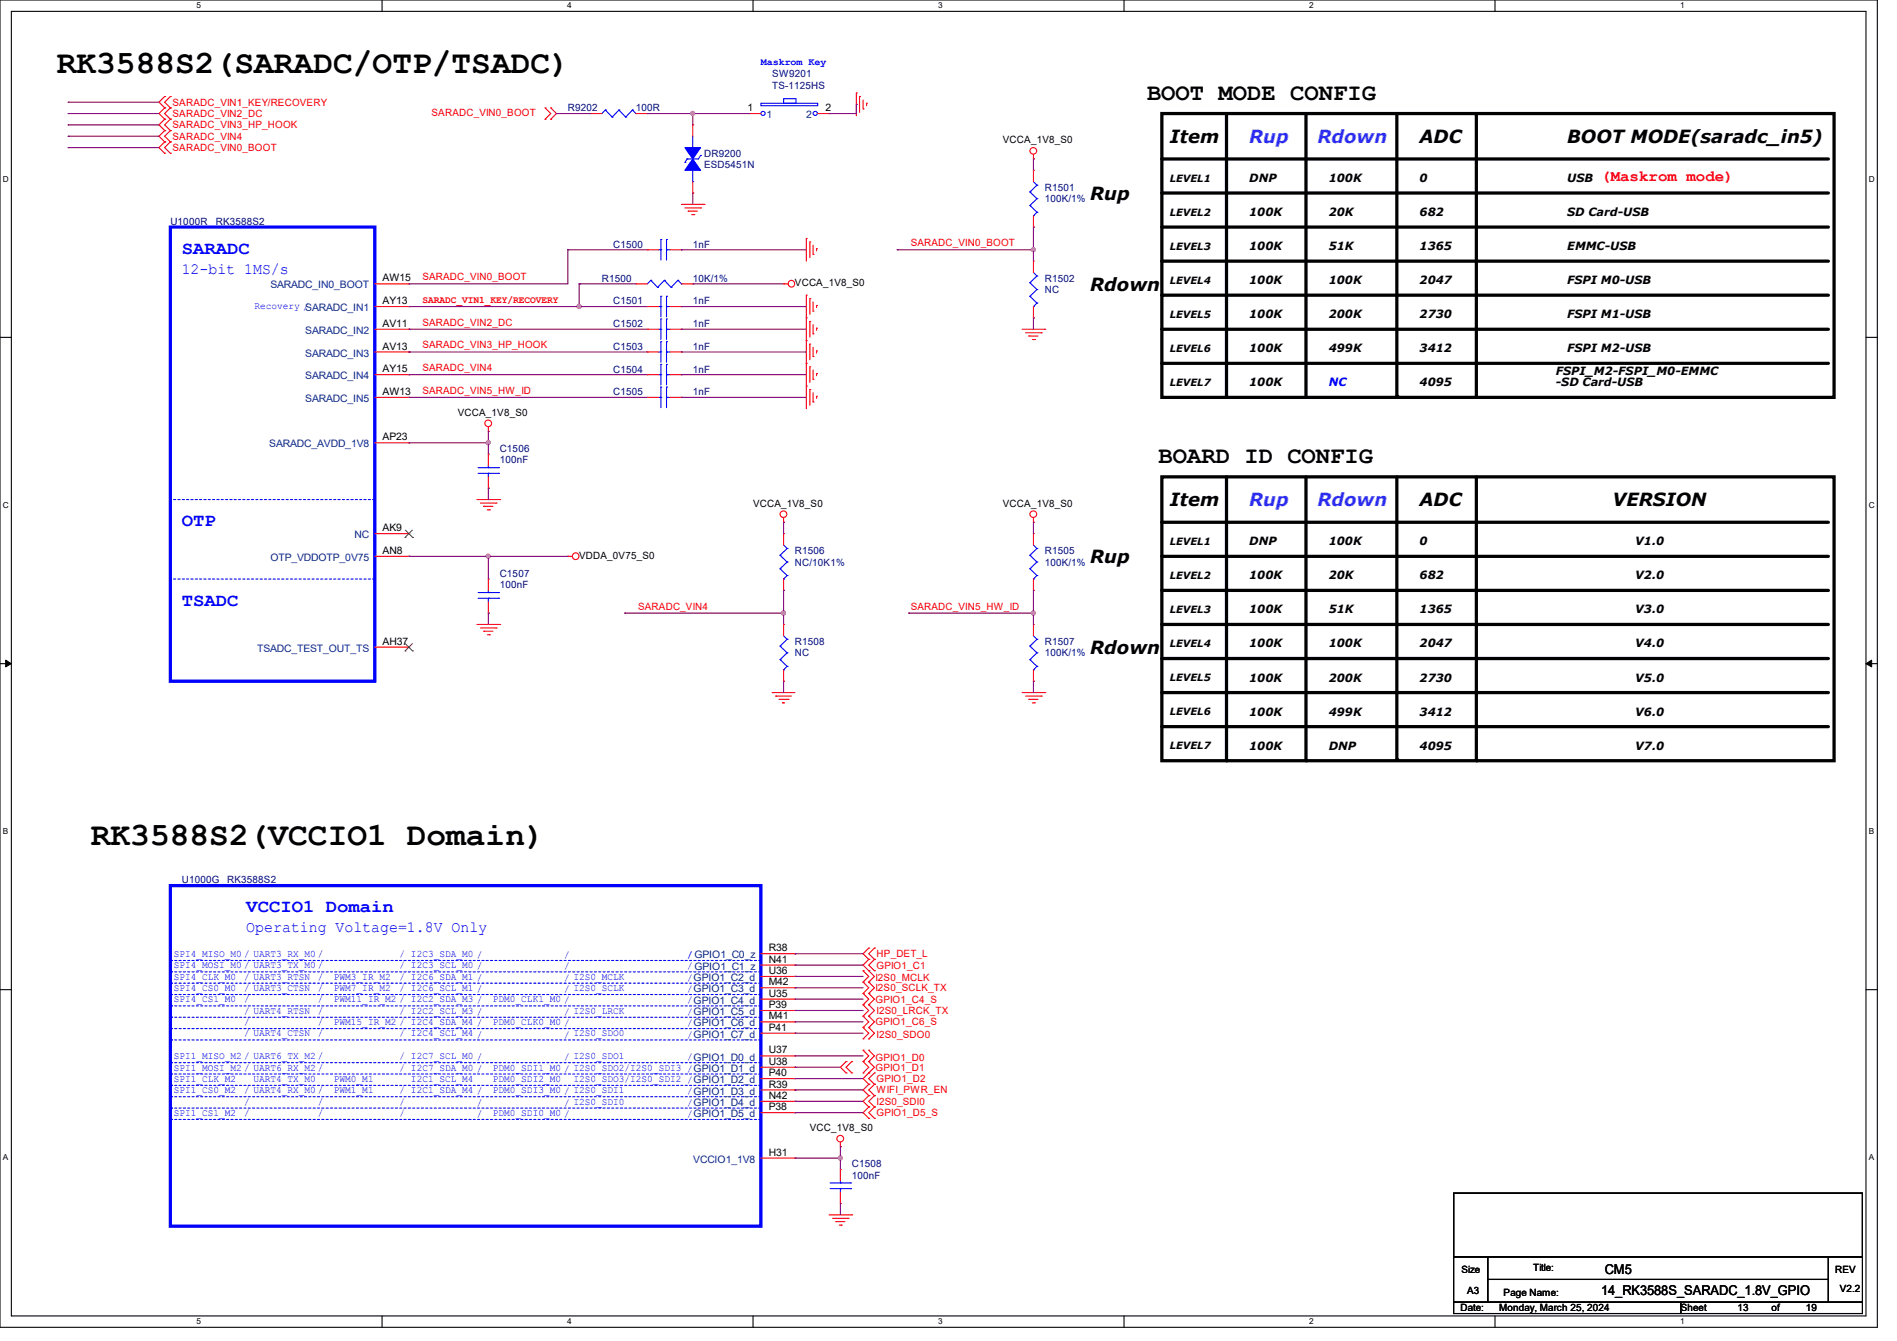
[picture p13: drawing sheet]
<svg xmlns="http://www.w3.org/2000/svg" width="297mm" height="210mm" viewBox="0 0 297 210" stroke-linecap="round" stroke-linejoin="round" font-family="sans-serif">
<defs><g id="words">
<g font-size="5.1">
<text x="8.9" y="11.4">RK3588S2(SARADC/OTP/TSADC)</text>
<text x="14.2" y="132.3">RK3588S2(VCCIO1 Domain)</text>
</g>
<g font-size="3.7">
<text x="179.6" y="15.6">BOOT MODE CONFIG</text>
<text x="181.4" y="72.5">BOARD ID CONFIG</text>
</g>
<g font-size="2.8">
<text x="183.1" y="22.4">Item</text>
<text x="222.3" y="22.4">ADC</text>
<text x="245.4" y="22.4">BOOT MODE(saradc_in5)</text>
<text x="170.7" y="31.3">Rup</text>
<text x="170.7" y="45.5">Rdown</text>
<text x="183.1" y="79.3">Item</text>
<text x="222.2" y="79.3">ADC</text>
<text x="252.5" y="79.3">VERSION</text>
<text x="170.7" y="88.2">Rup</text>
<text x="170.7" y="102.4">Rdown</text>
</g>
<g font-size="2.8" fill="#7f00ff">
<text x="195.6" y="22.4">Rup</text>
<text x="206.2" y="22.4">Rdown</text>
<text x="195.6" y="79.3">Rup</text>
<text x="206.2" y="79.3">Rdown</text>
</g>
<g font-size="2.8" fill="#00f">
<text x="28.4" y="39.7">SARADC</text>
<text x="28.4" y="82.4">OTP</text>
<text x="28.4" y="94.8">TSADC</text>
<text x="38.6" y="142.8">VCCIO1 Domain</text>
</g>
<text font-size="2.5" fill="#f00" x="250.7" y="28.3">(Maskrom mode)</text>
<g font-size="2.5" fill="#00f">
<text x="28.4" y="42.8">12-bit 1MS/s</text>
<text x="38.6" y="146">Operating Voltage=1.8V Only</text>
</g>
<g font-size="2.1">
<text x="250.7" y="202.9">14_RK3588S_SARADC_1.8V_GPIO</text>
<text x="251.2" y="199.5">CM5</text>
</g>
<g font-size="1.8">
<text x="195.6" y="28.5">DNP</text>
<text x="208" y="28.5">100K</text>
<text x="222.2" y="28.5">0</text>
<text x="245.4" y="28.5">USB</text>
<text x="195.6" y="33.8">100K</text>
<text x="208" y="33.8">20K</text>
<text x="222.2" y="33.8">682</text>
<text x="245.4" y="33.8">SD Card-USB</text>
<text x="195.6" y="39.2">100K</text>
<text x="208" y="39.2">51K</text>
<text x="222.3" y="39.2">1365</text>
<text x="245.4" y="39.2">EMMC-USB</text>
<text x="195.6" y="44.5">100K</text>
<text x="208" y="44.5">100K</text>
<text x="222.3" y="44.5">2047</text>
<text x="245.4" y="44.5">FSPI M0-USB</text>
<text x="195.6" y="49.8">100K</text>
<text x="208" y="49.8">200K</text>
<text x="222.2" y="49.8">2730</text>
<text x="245.4" y="49.8">FSPI M1-USB</text>
<text x="195.6" y="55.2">100K</text>
<text x="208" y="55.2">499K</text>
<text x="222.3" y="55.2">3412</text>
<text x="243.6" y="58.7">FSPI_M2-FSPI_M0-EMMC</text>
<text x="245.4" y="55.2">FSPI M2-USB</text>
<text x="195.6" y="60.5">100K</text>
<text x="222.3" y="60.5">4095</text>
<text x="243.6" y="60.5">-SD Card-USB</text>
<text x="195.6" y="85.4">DNP</text>
<text x="208" y="85.4">100K</text>
<text x="222.2" y="85.4">0</text>
<text x="256" y="85.4">V1.0</text>
<text x="195.6" y="90.7">100K</text>
<text x="208" y="90.7">20K</text>
<text x="222.3" y="90.7">682</text>
<text x="256" y="90.7">V2.0</text>
<text x="195.6" y="96.1">100K</text>
<text x="195.6" y="101.4">100K</text>
<text x="208" y="96.1">51K</text>
<text x="208" y="101.4">100K</text>
<text x="222.2" y="101.4">2047</text>
<text x="222.3" y="96.1">1365</text>
<text x="256" y="96.1">V3.0</text>
<text x="256" y="101.4">V4.0</text>
<text x="195.6" y="106.7">100K</text>
<text x="208" y="106.7">200K</text>
<text x="222.2" y="106.7">2730</text>
<text x="256" y="106.7">V5.0</text>
<text x="195.6" y="112.1">100K</text>
<text x="208" y="112.1">499K</text>
<text x="222.3" y="112.1">3412</text>
<text x="256" y="112.1">V6.0</text>
<text x="195.6" y="117.4">100K</text>
<text x="208" y="117.4">DNP</text>
<text x="222.2" y="117.4">4095</text>
<text x="256" y="117.4">V7.0</text>
</g>
<text font-size="1.8" fill="#00f" x="208" y="60.5">NC</text>
<g font-size="1.6" fill="#00f">
<text x="119.1" y="10.2">Maskrom Key</text>
<text x="39.8" y="48.3">Recovery /SARADC_IN1</text>
<text x="27.2" y="149.9">SPI4_MISO_M0 / UART3_RX_M0 /</text>
<text x="62.6" y="149.9">/ I2C3_SDA_M0 /</text>
<text x="27.2" y="151.6">SPI4_MOSI_M0 / UART3_TX_M0 /</text>
<text x="27.2" y="153.4">SPI4_CLK_M0</text>
<text x="27.2" y="155.2">SPI4_CS0_M0</text>
<text x="38.2" y="153.4">/ UART3_RTSN</text>
<text x="38.2" y="155.2">/ UART3_CTSN</text>
<text x="49.8" y="153.4">/</text>
<text x="49.8" y="155.2">/</text>
<text x="52.3" y="153.4">PWM3_IR_M2</text>
<text x="52.3" y="155.2">PWM7_IR_M2</text>
<text x="62.6" y="151.6">/ I2C3_SCL_M0 /</text>
<text x="62.6" y="153.4">/ I2C6_SDA_M1 /</text>
<text x="62.6" y="155.2">/ I2C6_SCL_M1 /</text>
<text x="88.3" y="150">/</text>
<text x="88.3" y="151.8">/</text>
<text x="88.3" y="153.6">/ I2S0_MCLK</text>
<text x="88.3" y="155.4">/ I2S0_SCLK</text>
<text x="107.6" y="150">/</text>
<text x="107.6" y="151.8">/GPIO1_C1_z</text>
<text x="107.6" y="153.6">/GPIO1_C2_d</text>
<text x="107.6" y="155.4">/GPIO1_C3_d</text>
<text x="107.6" y="150">/GPIO1_C0_z</text>
<text x="27.2" y="157">SPI4_CS1_M0</text>
<text x="38.2" y="158.8">/ UART4_RTSN</text>
<text x="38.2" y="160.5">/</text>
<text x="38.2" y="157">/</text>
<text x="49.8" y="158.8">/</text>
<text x="49.8" y="160.5">/</text>
<text x="49.8" y="157">/</text>
<text x="52.3" y="160.5">PWM15_IR_M2 / I2C4_SDA_M4 /</text>
<text x="52.3" y="157">PWM11_IR_M2 / I2C2_SDA_M3 /</text>
<text x="62.6" y="158.8">/ I2C2_SCL_M3 /</text>
<text x="77.2" y="160.5">PDM0_CLK0_M0 /</text>
<text x="77.2" y="157">PDM0_CLK1_M0 /</text>
<text x="88.3" y="158.9">/ I2S0_LRCK</text>
<text x="107.6" y="157.1">/GPIO1_C4_d</text>
<text x="107.6" y="158.9">/GPIO1_C5_d</text>
<text x="107.6" y="160.7">/GPIO1_C6_d</text>
<text x="27.2" y="167.6">SPI1_MOSI_M2 / UART6_RX_M2 /</text>
<text x="27.2" y="165.9">SPI1_MISO_M2 / UART6_TX_M2 /</text>
<text x="38.2" y="162.3">/ UART4_CTSN</text>
<text x="49.8" y="162.3">/</text>
<text x="62.6" y="167.6">/ I2C7_SDA_M0 /</text>
<text x="62.6" y="162.3">/ I2C4_SCL_M4 /</text>
<text x="62.6" y="165.9">/ I2C7_SCL_M0 /</text>
<text x="77.2" y="167.6">PDM0_SDI1_M0 / I2S0_SDO2/I2S0_SDI3 /GPIO1_D1_d</text>
<text x="88.3" y="162.5">/ I2S0_SDO0</text>
<text x="88.4" y="166">/ I2S0_SDO1</text>
<text x="107.6" y="162.5">/GPIO1_C7_d</text>
<text x="107.6" y="166">/GPIO1_D0_d</text>
<text x="27.2" y="169.4">SPI1_CLK_M2</text>
<text x="27.2" y="171.2">SPI1_CS0_M2</text>
<text x="38.2" y="171.2">/ UART4_RX_M0 /</text>
<text x="38.2" y="173">/</text>
<text x="39.7" y="169.4">UART4_TX_M0</text>
<text x="49.8" y="173">/</text>
<text x="52.3" y="169.4">PWM0_M1</text>
<text x="52.3" y="171.2">PWM1_M1</text>
<text x="62.6" y="171.2">/ I2C1_SDA_M4 /</text>
<text x="62.6" y="173">/</text>
<text x="64.3" y="169.4">I2C1_SCL_M4</text>
<text x="74.7" y="173.1">/</text>
<text x="77.2" y="169.4">PDM0_SDI2_M0</text>
<text x="77.2" y="171.2">PDM0_SDI3_M0 / I2S0_SDI1</text>
<text x="88.4" y="173.1">/ I2S0_SDI0</text>
<text x="89.8" y="169.4">I2S0_SDO3/I2S0_SDI2 /GPIO1_D2_d</text>
<text x="107.6" y="171.4">/GPIO1_D3_d</text>
<text x="107.6" y="173.1">/GPIO1_D4_d</text>
<text x="27.2" y="174.8">SPI1_CS1_M2</text>
<text x="38.2" y="174.8">/</text>
<text x="49.8" y="174.8">/</text>
<text x="62.6" y="174.8">/</text>
<text x="74.7" y="174.9">/</text>
<text x="77.2" y="174.8">PDM0_SDI0_M0 /</text>
<text x="107.6" y="174.9">/GPIO1_D5_d</text>
</g>
<g font-size="1.6" fill="#f00">
<text x="27" y="16.6">SARADC_VIN1_KEY/RECOVERY</text>
<text x="27" y="18.3">SARADC_VIN2_DC</text>
<text x="27" y="20.1">SARADC_VIN3_HP_HOOK</text>
<text x="27" y="21.9">SARADC_VIN4</text>
<text x="27" y="23.7">SARADC_VIN0_BOOT</text>
<text x="67.6" y="18.2">SARADC_VIN0_BOOT</text>
<text x="142.6" y="38.6">SARADC_VIN0_BOOT</text>
<text x="66.1" y="43.9">SARADC_VIN0_BOOT</text>
<text x="66.1" y="47.5">SARADC_VIN1_KEY/RECOVERY</text>
<text x="66.1" y="51">SARADC_VIN2_DC</text>
<text x="66.1" y="54.6">SARADC_VIN3_HP_HOOK</text>
<text x="66.1" y="58.1">SARADC_VIN4</text>
<text x="66.1" y="61.7">SARADC_VIN5_HW_ID</text>
<text x="99.9" y="95.5">SARADC_VIN4</text>
<text x="142.6" y="95.5">SARADC_VIN5_HW_ID</text>
<text x="137.2" y="149.9">HP_DET_L</text>
<text x="137.1" y="153.6">I2S0_MCLK</text>
<text x="137.1" y="155.2">I2S0_SCLK_TX</text>
<text x="137.2" y="151.7">GPIO1_C1</text>
<text x="137.1" y="157">GPIO1_C4_S</text>
<text x="137.1" y="160.6">GPIO1_C6_S</text>
<text x="137.2" y="158.8">I2S0_LRCK_TX</text>
<text x="137.1" y="166.1">GPIO1_D0</text>
<text x="137.1" y="167.7">GPIO1_D1</text>
<text x="137.2" y="162.5">I2S0_SDO0</text>
<text x="137.2" y="169.5">GPIO1_D2</text>
<text x="137.2" y="171.2">WIFI_PWR_EN</text>
<text x="137.2" y="173">I2S0_SDI0</text>
<text x="137.2" y="174.8">GPIO1_D5_S</text>
</g>
<g font-size="1.6" fill="#00007f">
<text x="88.9" y="17.4">R9202</text>
<text x="99.6" y="17.4">100R</text>
<text x="120.9" y="12.1">SW9201</text>
<text x="120.9" y="13.9">TS-1125HS</text>
<text x="110.2" y="24.6">DR9200</text>
<text x="110.2" y="26.3">ESD5451N</text>
<text x="163.6" y="29.9">R1501</text>
<text x="26.7" y="35.2">U1000R</text>
<text x="33.8" y="35.2">RK3588S2</text>
<text x="163.6" y="31.7">100K/1%</text>
<text x="96" y="38.8">C1500</text>
<text x="108.5" y="38.8">1nF</text>
<text x="94.2" y="44.1">R1500</text>
<text x="96" y="47.7">C1501</text>
<text x="108.5" y="47.7">1nF</text>
<text x="108.5" y="44.1">10K/1%</text>
<text x="163.6" y="44.1">R1502</text>
<text x="163.6" y="45.9">NC</text>
<text x="96" y="51.2">C1502</text>
<text x="108.5" y="51.2">1nF</text>
<text x="96" y="54.8">C1503</text>
<text x="96" y="58.3">C1504</text>
<text x="108.5" y="54.8">1nF</text>
<text x="108.5" y="58.3">1nF</text>
<text x="96" y="61.9">C1505</text>
<text x="108.5" y="61.9">1nF</text>
<text x="78.2" y="70.8">C1506</text>
<text x="78.2" y="72.6">100nF</text>
<text x="124.5" y="86.8">R1506</text>
<text x="124.5" y="88.6">NC/10K1%</text>
<text x="163.6" y="86.8">R1505</text>
<text x="163.6" y="88.6">100K/1%</text>
<text x="78.2" y="90.3">C1507</text>
<text x="78.2" y="92.1">100nF</text>
<text x="124.5" y="101">R1508</text>
<text x="163.6" y="101">R1507</text>
<text x="124.5" y="102.8">NC</text>
<text x="163.6" y="102.8">100K/1%</text>
<text x="28.4" y="138.3">U1000G</text>
<text x="35.6" y="138.3">RK3588S2</text>
<text x="133.3" y="182.8">C1508</text>
<text x="133.3" y="184.6">100nF</text>
</g>
<g font-size="1.6">
<text x="117" y="17.4">1</text>
<text x="129.2" y="17.4">2</text>
<text x="157" y="22.4">VCCA_1V8_S0</text>
<text x="183.1" y="28.4">LEVEL1</text>
<text x="183.1" y="33.8">LEVEL2</text>
<text x="183.1" y="39.1">LEVEL3</text>
<text x="59.9" y="44.1">AW15</text>
<text x="59.9" y="47.6">AY13</text>
<text x="124.5" y="44.8">VCCA_1V8_S0</text>
<text x="183.1" y="44.5">LEVEL4</text>
<text x="59.9" y="51.2">AV11</text>
<text x="183.1" y="49.8">LEVEL5</text>
<text x="59.9" y="54.7">AV13</text>
<text x="59.9" y="58.3">AY15</text>
<text x="183.1" y="55.1">LEVEL6</text>
<text x="59.9" y="61.9">AW13</text>
<text x="71.7" y="65.1">VCCA_1V8_S0</text>
<text x="183.1" y="60.5">LEVEL7</text>
<text x="59.9" y="69">AP23</text>
<text x="59.9" y="83.2">AK9</text>
<text x="117.9" y="79.3">VCCA_1V8_S0</text>
<text x="157" y="79.3">VCCA_1V8_S0</text>
<text x="59.9" y="86.7">AN8</text>
<text x="90.7" y="87.5">VDDA_0V75_S0</text>
<text x="183.1" y="85.3">LEVEL1</text>
<text x="183.1" y="90.7">LEVEL2</text>
<text x="59.9" y="101">AH37</text>
<text x="183.1" y="96">LEVEL3</text>
<text x="183.1" y="101.3">LEVEL4</text>
<text x="183.1" y="106.7">LEVEL5</text>
<text x="183.1" y="112">LEVEL6</text>
<text x="183.1" y="117.3">LEVEL7</text>
<text x="120.4" y="149">R38</text>
<text x="120.4" y="150.8">N41</text>
<text x="120.4" y="152.5">U36</text>
<text x="120.4" y="154.3">M42</text>
<text x="120.4" y="159.6">M41</text>
<text x="120.4" y="157.9">P39</text>
<text x="120.4" y="156.1">U35</text>
<text x="120.4" y="161.4">P41</text>
<text x="120.4" y="165">U37</text>
<text x="120.4" y="166.8">U38</text>
<text x="120.4" y="172.1">N42</text>
<text x="120.4" y="170.3">R39</text>
<text x="120.4" y="168.5">P40</text>
<text x="120.4" y="173.9">P38</text>
<text x="126.8" y="177.1">VCC_1V8_S0</text>
<text x="120.4" y="181">H31</text>
<text x="228.8" y="199.3">Size</text>
<text x="229.7" y="202.7">A3</text>
<text x="235.4" y="202.9">Page Name:</text>
<text x="240" y="199">Title:</text>
<text x="287.3" y="199.3">REV</text>
<text x="288" y="202.4">V2.2</text>
<text x="228.6" y="205.4">Date:</text>
<text x="234.7" y="205.4">Monday, March 25, 2024</text>
<text x="263.1" y="205.4">Sheet</text>
<text x="272" y="205.4">13</text>
<text x="277.4" y="205.4">of</text>
<text x="282.7" y="205.4">19</text>
</g>
<g font-size="1.6" fill="#003f7f">
<text x="120" y="18.5">1</text>
<text x="126.2" y="18.5">2</text>
<text x="42.3" y="45.2">SARADC_IN0_BOOT</text>
<text x="47.8" y="52.3">SARADC_IN2</text>
<text x="47.8" y="55.8">SARADC_IN3</text>
<text x="47.8" y="59.4">SARADC_IN4</text>
<text x="47.8" y="63">SARADC_IN5</text>
<text x="42.2" y="70.1">SARADC_AVDD_1V8</text>
<text x="42.3" y="87.8">OTP_VDDOTP_0V75</text>
<text x="55.5" y="84.3">NC</text>
<text x="40.3" y="102.1">TSADC_TEST_OUT_TS</text>
<text x="108.5" y="182.1">VCCIO1_1V8</text>
</g>
<g font-size="1.3">
<text x="30.8" y="1.3">5</text>
<text x="88.8" y="1.3">4</text>
<text x="146.9" y="1.3">3</text>
<text x="205" y="1.3">2</text>
<text x="263.1" y="1.3">1</text>
<text x=".5" y="28.4">D</text>
<text x="292.6" y="28.4">D</text>
<text x=".5" y="79.5">C</text>
<text x="292.6" y="79.5">C</text>
<text x=".5" y="130.6">B</text>
<text x="292.6" y="130.6">B</text>
<text x=".5" y="181.7">A</text>
<text x="292.6" y="181.7">A</text>
<text x="30.8" y="207.4">5</text>
<text x="88.8" y="207.4">4</text>
<text x="146.9" y="207.4">3</text>
<text x="205" y="207.4">2</text>
<text x="263.1" y="207.4">1</text>
</g>
</g></defs>
<g fill="none" stroke="#000" stroke-width=".17">
<path d="M0 0h293.9v207.9h-293.9zM1.8 1.8h290.3v204.3h-290.3zM59.8 0v1.8M117.9 0v1.8M176 0v1.8M234.1 0v1.8M0 52.8h1.8M292.1 52.8h1.8M0 103.9h1.8M292.1 103.9h1.8M0 155h1.8M292.1 155h1.8"/>
<path d="M227.6 186.9h64v9.9h-64zM227.6 196.8h5.3v7.1h-5.3zM232.9 196.8h53.4v3.6h-53.4zM286.3 196.8h5.3v7.1h-5.3zM59.8 206.1v1.8M117.9 206.1v1.8M176 206.1v1.8M227.6 203.9h35.5v1.8h-35.5zM232.9 200.4h53.4v3.5h-53.4zM234.1 206.1v1.8M263.1 203.9h28.5v1.8h-28.5z"/>
</g>
<path d="M.9 103.4l.9 .5-.9 .5zM292.1 103.9l.9-.5v1z" fill="#000"/>
<path d="M.9 103.4l.9 .5-.9 .5zM292.1 103.9l.9-.5v1z" fill="none" stroke="#000" stroke-width=".16"/>
<g fill="none" stroke="#000" stroke-width=".51">
<path d="M181.9 17.8h105.2v44.4h-105.2zM192 17.8v44.4M204.5 17.8v44.4M218.7 17.8v44.3M231.1 17.8v44.4M181.9 24.9h104.4M181.9 30.2h104.4M181.9 35.6h104.4M181.9 40.9h104.4M181.9 46.2h104.4M181.9 51.6h104.4M181.9 56.9h104.4"/>
<path d="M181.9 74.7h105.2v44.4h-105.2zM192 74.7v44.4M204.5 74.7v44.4M218.7 74.7v44.3M231.1 74.7v44.4M181.9 81.8h104.4M181.9 87.1h104.4M181.9 92.5h104.4M181.9 97.8h104.4M181.9 103.1h104.4M181.9 108.5h104.4M181.9 113.8h104.4"/>
</g>
<g fill="#000">
<circle cx="181.9" cy="24.9" r=".25"/>
<circle cx="181.9" cy="35.6" r=".25"/>
<circle cx="181.9" cy="30.2" r=".25"/>
<circle cx="181.9" cy="40.9" r=".25"/>
<circle cx="181.9" cy="51.6" r=".25"/>
<circle cx="181.9" cy="56.9" r=".25"/>
<circle cx="181.9" cy="46.2" r=".25"/>
<circle cx="192" cy="62.2" r=".25"/>
<circle cx="204.5" cy="62.2" r=".25"/>
<circle cx="218.7" cy="62.1" r=".25"/>
<circle cx="231.1" cy="62.2" r=".25"/>
<circle cx="181.9" cy="81.8" r=".25"/>
<circle cx="181.9" cy="87.1" r=".25"/>
<circle cx="181.9" cy="92.5" r=".25"/>
<circle cx="181.9" cy="97.8" r=".25"/>
<circle cx="181.9" cy="103.1" r=".25"/>
<circle cx="181.9" cy="113.8" r=".25"/>
<circle cx="181.9" cy="108.5" r=".25"/>
<circle cx="192" cy="119.1" r=".25"/>
<circle cx="204.5" cy="119.1" r=".25"/>
<circle cx="218.7" cy="119" r=".25"/>
<circle cx="231.1" cy="119.1" r=".25"/>
</g>
<g fill="none" stroke="#f00" stroke-width=".17">
<path d="M25.8 15.1h.1M25.8 16.9h.1M25.8 18.7h.1M25.8 15.1l-.9 .9 .9 .9M25.8 16.9l-.9 .9 .9 .9M25.8 18.7l-.9 .9 .9 .8M26.7 16.9h.1M26.7 15.1h.1M26.7 18.7h.1M26.7 15.1l-.9 .9 .9 .9M26.7 16.9l-.9 .9 .9 .9M26.7 18.7l-.9 .9 .9 .8"/>
<path d="M85.3 16.9h.1M85.3 18.7h.1M85.3 16.9l.9 .9-.9 .9M86.2 18.7h.1M86.2 16.9h.1M86.2 16.9l.9 .9-.9 .9M134.1 14.6h.1M134.1 14.6v3.5M134.6 15.1h.1M134.6 15.1v2.5M135.1 17.1h.1M135.1 15.7v1.4"/>
<path d="M135.7 16.2h.1M135.7 16.2v.4M25.8 20.4h.1M25.8 22.2h.1M25.8 24h.1M25.8 20.4l-.9 .9 .9 .9M25.8 22.2l-.9 .9 .9 .9M26.7 20.4h.1M26.7 22.2h.1M26.7 24h.1M26.7 20.4l-.9 .9 .9 .9M26.7 22.2l-.9 .9 .9 .9"/>
<path d="M106.7 32h3.5M107.2 32.6h2.5M107.7 33.1h.1M107.7 33.1h1.5M108.3 33.6h.3M108.6 33.6h.1M109.7 32.6h.1M110.2 32h.1M126.2 37.3h.1M126.2 37.3v3.6M126.8 37.9h.1M126.8 37.9v2.4"/>
<path d="M127.3 39.8h.1M127.3 38.4v1.4M127.8 38.9h.1M127.8 38.9v.4M161.8 24.9h.1M161.8 24.2v.7M101.3 48h.1M101.3 48h1.8M104.9 48h1.8M106.7 48h.1M122.7 44.5h.1M122.7 44.5h.7"/>
<path d="M126.2 46.2h.1M126.2 49.8h.1M126.2 53.3h.1M126.2 56.9h.1M126.2 46.2v17.8M126.8 46.8h.1M126.8 50.3h.1M126.8 53.9h.1M126.8 57.4h.1M126.8 46.8v2.4M126.8 50.3v2.5M126.8 53.9v2.4"/>
<path d="M126.8 57.4v2.5M127.3 48.7h.1M127.3 52.3h.1M127.3 55.8h.1M127.3 59.4h.1M127.3 47.3v1.4M127.3 50.8v1.5M127.3 54.4v1.4M127.3 58v1.4M127.8 47.8h.1M127.8 51.4h.1M127.8 55h.1"/>
<path d="M127.8 58.5h.1M127.8 47.8v.4M127.8 51.4v.3M127.8 55v.3M127.8 58.5v.3M160 51.6h3.6M160.6 52.1h2.4M161.1 52.6h.1M161.1 52.6h1.4M161.6 53.2h.4M162 53.2h.1M163 52.1h.1"/>
<path d="M163.6 51.6h.1M74.7 78.2h3.5M75.2 78.8h2.5M75.7 79.3h.1M75.7 79.3h1.5M76.3 79.8h.3M76.5 67.6h.1M76.5 66.8v.8M76.6 79.8h.1M77.7 78.8h.1M78.2 78.2h.1M101.3 62.2h.1"/>
<path d="M101.3 62.2h1.8M104.9 62.2h1.8M106.7 62.2h.1M126.2 60.5h.1M126.8 61h.1M126.8 61v2.5M127.3 63h.1M127.3 61.5v1.5M127.8 62.1h.1M127.8 62.1v.3M74.7 97.8h3.5M75.2 98.3h2.5"/>
<path d="M75.7 98.8h.1M75.7 98.8h1.5M76.3 99.4h.3M76.6 99.4h.1M77.7 98.3h.1M78.2 97.8h.1M88.9 87.1h.1M88.9 87.1h.7M122.7 81.8h.1M122.7 83.6h.1M122.7 92.5h.1M122.7 81.1v.7"/>
<path d="M122.7 83.6v1.7M122.7 90.7v1.8M161.8 81.8h.1M161.8 81.1v.7M120.9 108.5h.1M120.9 108.5h3.6M121.5 109h.1M121.5 109h2.4M122 109.5h1.4M122.5 110.1h.1M122.5 110.1h.4M123.4 109.5h.1"/>
<path d="M160 108.5h3.6M160.6 109h2.4M161.1 109.5h.1M161.1 109.5h1.4M161.6 110.1h.4M162 110.1h.1M163 109h.1M163.6 108.5h.1M135.1 153.8h.1M135.1 152h.1M135.1 155.6h.1M135.1 157.4h.1"/>
<path d="M135.1 159.1h.1M135.1 152l.9 .9-.9 .9M135.1 153.8l.9 .9-.9 .9M135.1 155.6l.9 .9-.9 .9M135.1 157.4l.9 .8-.9 .9M135.1 159.1l.9 .9-.9 .9M136 148.5h.1M136 150.2h.1M136 152h.1M136 153.8h.1M136 155.6h.1M136 157.4h.1"/>
<path d="M136 159.1h.1M136 148.5l-.9 .9 .9 .8M136 150.2l-.9 .9 1.8 1.8-.9 .9M136 153.8l.9 .9-.9 .9M136 155.6l.9 .9-.9 .9M136 157.4l.9 .8-.9 .9M136 159.1l.9 .9-.9 .9M136.9 150.2h.1M136.9 148.5h.1M136.9 152h.1M136.9 148.5l-.9 .9 .9 .8M136.9 150.2l-.9 .9 .9 .9"/>
<path d="M131.6 179.6h.1M131.6 178.9v.7M132.5 166.2h.1M132.5 168h.1M132.5 166.2l-.9 .9 .9 .9M133.4 168h.1M133.4 166.2h.1M133.4 166.2l-.9 .9 .9 .9M135.1 160.9h.1M135.1 162.7h.1M135.1 166.2h.1M135.1 164.5h.1"/>
<path d="M135.1 168h.1M135.1 160.9l.9 .9-.9 .9M135.1 164.5l.9 .9-.9 .8M135.1 166.2l.9 .9-.9 .9M136 160.9h.1M136 162.7h.1M136 166.2h.1M136 164.5h.1M136 168h.1M136 169.8h.1M136 171.6h.1M136 173.4h.1"/>
<path d="M136 175.1h.1M136 160.9l.9 .9-.9 .9M136 164.5l.9 .9-.9 .8M136 169.8l-.9 .9 .9 .9M136 166.2l.9 .9-1.8 1.8 .9 .9M136 171.6l-.9 .9 .9 .9M136 173.4l-.9 .8 .9 .9M136.9 169.8h.1M136.9 168h.1M136.9 171.6h.1M136.9 173.4h.1M136.9 175.1h.1"/>
<path d="M136.9 169.8l-.9 .9 .9 .9M136.9 168l-.9 .9 .9 .9M136.9 171.6l-.9 .9 .9 .9M136.9 173.4l-.9 .8 .9 .9M129.8 190.2h3.6M130.3 190.8h2.5M130.9 191.3h.1M130.9 191.3h1.4M131.4 191.9h.3M131.7 191.9h.1M132.8 190.8h.1M133.4 190.2h.1"/>
<circle cx="161.8" cy="23.6" r=".52"/>
<circle cx="123.9" cy="44.4" r=".52"/>
<circle cx="76.4" cy="66.3" r=".52"/>
<circle cx="90.1" cy="87.1" r=".52"/>
<circle cx="122.7" cy="80.5" r=".52"/>
<circle cx="161.8" cy="80.5" r=".52"/>
<circle cx="131.6" cy="178.3" r=".52"/>
</g>
<g fill="none" stroke="#00f" stroke-width=".17">
<path d="M107.2 25.4h.1M107.6 24.9h.1M107.6 24.9l-.4 .5M108.5 23.1h.1M108.5 28.4h.1M108.5 21.3v1.8M108.5 26.7v1.7M109.7 24.3h.1M109.7 24.3l-.4 .6h-1.7M103.1 48h.4M103.5 48h.1M103.5 46.4h.1"/>
<path d="M103.5 46.4v3.2M104.4 46.4h.1M104.4 48h.1M104.4 48h.5M104.4 46.4v3.2M103.1 62.2h.4M103.5 62.2h.1M103.5 60.6h.1M103.5 60.6v3.2M104.4 60.6h.1M104.4 62.2h.1M104.4 60.6v3.2"/>
<path d="M104.4 62.2h.5M122.1 87h.1M122.1 89.1h.1M122.1 87l1.1 1M122.1 89.1l1.1 1M122.7 90.7h.1M122.7 85.3l.5 .6M123.2 85.9h.1M123.2 88h.1M123.2 90.1h.1M123.2 85.9l-1.1 1.1M123.2 88l-1.1 1.1"/>
<path d="M123.2 90.1l-.5 .6"/>
</g>
<path d="M107.2 23.1h2.5l-1.2 1.8z" fill-rule="evenodd" fill="#00f"/>
<path d="M107.2 23.1h2.5l-1.2 1.8z" fill="none" stroke="#00f" stroke-width=".17"/>
<path d="M108.5 24.9l1.2 1.8h-2.5z" fill-rule="evenodd" fill="#00f"/>
<g fill="none" stroke="#00f" stroke-width=".17">
<path d="M94.8 17.2h.1M94.8 17.2l-.6 .6M94.8 17.2l1 1.1M95.8 18.3h.1M96.9 17.2h.1M96.9 17.2l-1.1 1.1M96.9 17.2l1.1 1.1M98 18.3h.1M99 17.2h.1M99 17.2l-1 1.1M99 17.2l.6 .6M99.6 17.8h.1"/>
<path d="M119.1 16.2h8.9v.4h-8.9zM122.7 15.5h1.9v.7h-1.9zM103.1 39.1h.4M103.5 39.1h.1M103.5 37.5h.1M103.5 37.5v3.2M104.4 37.5h.1M104.4 39.1h.1M104.4 37.5v3.2M104.4 39.1h.5M108.5 24.9l1.2 1.8h-2.5zM161.2 30.1h.1"/>
<path d="M161.2 32.2h.1M161.2 30.1l1.1 1M161.2 32.2l1.1 1M161.8 33.8h.1M161.8 28.4l.5 .6M162.3 29h.1M162.3 31.1h.1M162.3 33.2h.1M162.3 29l-1.1 1.1M162.3 31.1l-1.1 1.1M162.3 33.2l-.5 .6M101.9 43.9h.1"/>
<path d="M101.9 43.9l-.6 .6M101.9 43.9l1.1 1.1M103 45h.1M103.1 51.6h.4M103.1 55.1h.4M103.1 58.7h.4M103.5 51.6h.1M103.5 50h.1M103.5 55.1h.1M103.5 53.5h.1M103.5 58.7h.1M103.5 57.1h.1"/>
<path d="M103.5 50v3.2M103.5 53.5v3.2M103.5 57.1v3.2M104 43.9h.1M104 43.9l-1 1.1M104 43.9l1.1 1.1M104.4 50h.1M104.4 51.6h.1M104.4 53.5h.1M104.4 55.1h.1M104.4 57.1h.1M104.4 58.7h.1"/>
<path d="M104.4 51.6h.5M104.4 50v3.2M104.4 53.5v3.2M104.4 57.1v3.2M104.4 55.1h.5M104.4 58.7h.5M105.1 45h.1M106.1 43.9h.1M106.1 43.9l-1 1.1M106.1 43.9l.6 .6M106.7 44.5h.1M161.2 44.3h.1"/>
<path d="M161.2 46.4h.1M161.2 44.3l1.1 1M161.2 46.4l1.1 1.1M161.8 48h.1M161.8 42.7l.5 .5M162.3 43.2h.1M162.3 45.3h.1M162.3 47.5h.1M162.3 43.2l-1.1 1.1M162.3 45.3l-1.1 1.1M162.3 47.5l-.5 .5M74.8 74.1h3.3"/>
<path d="M74.8 73.2h3.3M76.5 73.2h.1M76.5 74.1h.1M76.5 72.9v.3M76.5 74.1v.6M78.1 74.1h.1M78.1 73.2h.1M74.8 93.7h3.3M74.8 92.8h3.3M76.5 92.8h.1M76.5 93.7h.1M76.5 92.5v.3"/>
<path d="M76.5 93.7v.5M78.1 93.7h.1M78.1 92.8h.1M122.7 99.6l.5 .5M161.2 87h.1M161.2 89.1h.1M161.2 87l1.1 1M161.2 89.1l1.1 1M161.8 90.7h.1M161.8 85.3l.5 .6M161.8 99.6l.5 .5M162.3 85.9h.1"/>
<path d="M162.3 88h.1M162.3 90.1h.1M162.3 85.9l-1.1 1.1M162.3 88l-1.1 1.1M162.3 90.1l-.5 .6M122.1 101.2h.1M122.1 103.3h.1M122.1 101.2l1.1 1M122.1 103.3l1.1 1.1M122.7 104.9h.1M123.2 100.1h.1M123.2 102.2h.1"/>
<path d="M123.2 104.4h.1M123.2 100.1l-1.1 1.1M123.2 102.2l-1.1 1.1M123.2 104.4l-.5 .5M161.2 101.2h.1M161.2 103.3h.1M161.2 101.2l1.1 1M161.2 103.3l1.1 1.1M161.8 104.9h.1M162.3 100.1h.1M162.3 102.2h.1M162.3 104.4h.1"/>
<path d="M162.3 100.1l-1.1 1.1M162.3 102.2l-1.1 1.1M162.3 104.4l-.5 .5M130 186.1h3.2M130 185.3h3.2M131.6 185.3h.1M131.6 186.1h.1M131.6 184.9v.4M131.6 186.1v.6M133.2 186.1h.1M133.2 185.3h.1"/>
<circle cx="119.5" cy="17.8" r=".33"/>
<circle cx="127.6" cy="17.8" r=".33"/>
</g>
<g fill="none" stroke="#f00" stroke-width=".17">
<path d="M92.5 17.8h.1M92.5 17.8h1.7M99.6 17.8h1.7M101.3 17.8h.1M108.5 19.6h.1M108.5 19.6v1.7M117.3 17.8h.1M117.3 17.8h1.8M128 17.8h1.8M129.8 17.8h.1M101.3 39.1h.1M101.3 39.1h1.8"/>
<path d="M104.9 39.1h1.8M106.7 39.1h.1M108.5 30.2h.1M108.5 28.4v1.8M161.8 26.7h.1M161.8 35.6h.1M161.8 26.7v1.7M161.8 33.8v1.8M58.7 44.5h5.3M58.7 48h5.3M58.7 51.6h5.3M58.7 55.1h5.3"/>
<path d="M58.7 58.7h5.3M64 44.5h.1M64 48h.1M64 51.6h.1M64 55.1h.1M64 58.7h.1M99.6 44.5h.1M99.6 44.5h1.7M101.3 51.6h.1M101.3 55.1h.1M101.3 58.7h.1M101.3 51.6h1.8"/>
<path d="M101.3 55.1h1.8M101.3 58.7h1.8M104.9 51.6h1.8M104.9 55.1h1.8M104.9 58.7h1.8M106.7 51.6h.1M106.7 55.1h.1M106.7 58.7h.1M106.7 44.5h1.8M108.5 44.5h.1M161.8 40.9h.1M161.8 49.8h.1"/>
<path d="M161.8 40.9v1.8M161.8 48v1.8M58.7 62.2h5.3M58.7 69.3h5.3M64 62.2h.1M64 69.3h.1M76.5 71.1h.1M76.5 76.5h.1M76.5 71.1v1.8M76.5 74.7v1.8M58.7 83.6h5.3M58.7 87.1h5.3"/>
<path d="M64 83.6h.1M64 87.1h.1M76.5 90.7h.1M76.5 96h.1M76.5 90.7v1.8M76.5 94.2v1.8M122.7 97.8h.1M122.7 97.8v1.8M161.8 83.6h.1M161.8 92.5h.1M161.8 97.8h.1M161.8 83.6v1.7"/>
<path d="M161.8 90.7v1.8M161.8 97.8v1.8M58.7 101.3h5.3M64 101.3h.1M122.7 106.7h.1M122.7 104.9v1.8M161.8 106.7h.1M161.8 104.9v1.8M119.1 149.4h5.4M119.1 151.1h5.4M119.1 158.2h5.4M119.1 152.9h5.4"/>
<path d="M119.1 156.5h5.4M119.1 154.7h5.4M124.5 149.4h.1M124.5 151.1h.1M124.5 158.2h.1M124.5 152.9h.1M124.5 156.5h.1M124.5 154.7h.1M119.1 160h5.4M119.1 172.5h5.4M119.1 170.7h5.4M119.1 161.8h5.4"/>
<path d="M119.1 165.4h5.4M119.1 167.1h5.4M119.1 168.9h5.4M119.1 174.2h5.4M124.5 160h.1M124.5 172.5h.1M124.5 170.7h.1M124.5 161.8h.1M124.5 165.4h.1M124.5 167.1h.1M124.5 168.9h.1M124.5 174.2h.1"/>
<path d="M119.1 181.4h5.4M124.5 181.4h.1M131.6 183.1h.1M131.6 188.5h.1M131.6 183.1v1.8M131.6 186.7v1.8"/>
</g>
<path d="M26.7 35.6h32v71.1h-32zM26.7 138.7h92.4v53.3h-92.4z" fill="none" stroke="#00f" stroke-width=".51"/>
<g fill="none" stroke="#00f" stroke-width=".17" stroke-dasharray=".3 .3">
<path d="M26.7 78.2h.1M58.7 78.2h-32M26.7 90.7h.1M58.7 90.7h-32M26.8 150.4h.1M26.8 152.2h.1M26.8 154h.1M26.8 155.7h.1M26.8 157.5h.1M26.8 159.3h.1M119.1 150.4h-92.3M119.1 152.2h-92.3"/>
<path d="M119.1 154h-92.3M119.1 155.7h-92.3M119.1 157.5h-92.3M119.1 159.3h-92.3M26.8 161.1h.1M26.8 162.9h.1M26.8 166.4h.1M26.8 168.2h.1M26.8 171.7h.1M26.8 173.5h.1M26.8 175.3h.1M26.8 170h.1"/>
<path d="M119.1 161.1h-92.3M119.1 162.9h-92.3M119.1 166.4h-92.3M119.1 168.2h-92.3M119.1 171.7h-92.3M119.1 173.5h-92.3M119.1 175.3h-92.3M119.1 170h-92.3"/>
</g>
<path d="M63.4 84.2h.1M63.5 83l1.1 1.2M64.6 83l-1.2 1.2M64.6 84.2h.1M63.4 101.9h.1M63.5 100.8l1.1 1.1M64.6 100.8l-1.2 1.1M64.6 101.9h.1" fill="none" stroke="#7f3f00" stroke-width=".16"/>
<path d="M10.7 16h.1M10.7 16h14.2M87.1 17.8h.1M87.1 17.8h5.4M101.3 17.8h.1M101.3 17.8h16M108.5 17.8h.1M108.5 17.8v1.8" fill="none" stroke="#7f003f" stroke-width=".17"/>
<circle cx="108.4" cy="17.8" r=".32" fill="#f0f"/>
<circle cx="108.4" cy="17.8" r=".32" fill="none" stroke="#f0f" stroke-width=".17"/>
<g fill="none" stroke="#7f003f" stroke-width=".17">
<path d="M10.7 17.8h.1M10.7 19.6h.1M10.7 17.8h14.2M10.7 19.6h14.2M129.8 17.8h.1M129.8 17.8h4.3M10.7 21.3h.1M10.7 23.1h.1M10.7 21.3h14.2M10.7 23.1h14.2M88.9 39.1h.1M88.9 39.1h12.4"/>
<path d="M88.9 39.1v5.4M106.7 39.1h.1M106.7 39.1h19.5M108.5 30.2h.1M108.5 30.2v1.8M140.5 39.1h.1M161.8 24.9h.1M161.8 35.6h.1M161.8 24.9v1.8M161.8 35.6v3.5h-21.3"/>
</g>
<circle cx="161.8" cy="39.1" r=".32" fill="#f0f"/>
<circle cx="161.8" cy="39.1" r=".32" fill="none" stroke="#f0f" stroke-width=".17"/>
<path d="M161.8 39.1h.1M161.8 39.1v1.8M64 44.5h.1M64 48h.1M64 44.5h24.9M90.7 44.5h.1M90.7 44.5h8.9M90.7 44.5v3.5h-26.7M108.5 44.5h.1M108.5 44.5h14.2" fill="none" stroke="#7f003f" stroke-width=".17"/>
<circle cx="90.7" cy="48" r=".32" fill="#f0f"/>
<circle cx="90.7" cy="48" r=".32" fill="none" stroke="#f0f" stroke-width=".17"/>
<g fill="none" stroke="#7f003f" stroke-width=".17">
<path d="M64 51.6h.1M64 55.1h.1M64 58.7h.1M64 51.6h37.3M64 55.1h37.3M64 58.7h37.3M90.7 48h.1M90.7 48h10.6M106.7 48h.1M106.7 51.6h.1M106.7 55.1h.1M106.7 58.7h.1"/>
<path d="M106.7 48h19.5M106.7 51.6h19.5M106.7 55.1h19.5M106.7 58.7h19.5M161.8 49.8h.1M161.8 49.8v1.8M64 62.2h.1M64 69.3h.1M64 62.2h37.3M76.5 67.6h.1M76.5 67.6v1.7h-12.5M106.7 62.2h.1"/>
<path d="M106.7 62.2h19.5"/>
</g>
<circle cx="76.4" cy="69.3" r=".32" fill="#f0f"/>
<circle cx="76.4" cy="69.3" r=".32" fill="none" stroke="#f0f" stroke-width=".17"/>
<path d="M76.5 69.3h.1M76.5 76.5h.1M76.5 69.3v1.8M76.5 76.5v1.7M64 87.1h.1M64 87.1h12.5M122.7 81.8h.1M122.7 81.8v1.8M161.8 81.8h.1M161.8 81.8v1.8" fill="none" stroke="#7f003f" stroke-width=".17"/>
<circle cx="76.4" cy="87.1" r=".32" fill="#f0f"/>
<circle cx="76.4" cy="87.1" r=".32" fill="none" stroke="#f0f" stroke-width=".17"/>
<path d="M76.5 87.1h.1M76.5 96h.1M76.5 87.1v3.6M76.5 96v1.8M76.5 87.1h12.4M97.8 96h.1M122.7 92.5h.1M122.7 92.5v3.5h-24.9M161.8 92.5h.1M161.8 92.5v3.5" fill="none" stroke="#7f003f" stroke-width=".17"/>
<circle cx="122.7" cy="96" r=".32" fill="#f0f"/>
<circle cx="122.7" cy="96" r=".32" fill="none" stroke="#f0f" stroke-width=".17"/>
<path d="M122.7 96h.1M122.7 96v1.8M142.2 96h.1M142.2 96h19.6" fill="none" stroke="#7f003f" stroke-width=".17"/>
<circle cx="161.8" cy="96" r=".32" fill="#f0f"/>
<circle cx="161.8" cy="96" r=".32" fill="none" stroke="#f0f" stroke-width=".17"/>
<g fill="none" stroke="#7f003f" stroke-width=".17">
<path d="M161.8 96h.1M161.8 96v1.8M122.7 106.7h.1M122.7 106.7v1.8M161.8 106.7h.1M161.8 106.7v1.8M124.5 149.4h.1M124.5 151.1h.1M124.5 152.9h.1M124.5 154.7h.1M124.5 156.5h.1M124.5 158.2h.1"/>
<path d="M124.5 149.4h10.6M124.5 151.1h10.6M124.5 152.9h10.6M124.5 154.7h10.6M124.5 156.5h10.6M124.5 158.2h10.6M124.5 160h.1M124.5 161.8h.1M124.5 165.4h.1M124.5 167.1h.1M124.5 168.9h.1M124.5 170.7h.1"/>
<path d="M124.5 172.5h.1M124.5 174.2h.1M124.5 160h10.6M124.5 161.8h10.6M124.5 165.4h10.6M124.5 167.1h7.1M124.5 168.9h10.6M124.5 170.7h10.6M124.5 172.5h10.6M124.5 174.2h10.6M131.6 179.6h.1M131.6 179.6v1.8h-7.1"/>
<path d="M124.5 181.4h.1"/>
</g>
<circle cx="131.6" cy="181.3" r=".32" fill="#f0f"/>
<circle cx="131.6" cy="181.3" r=".32" fill="none" stroke="#f0f" stroke-width=".17"/>
<path d="M134.1 16.3h.1M134.1 16.3v1.5M131.6 181.4h.1M131.6 188.5h.1M131.6 181.4v1.7M131.6 188.5v1.7" fill="none" stroke="#7f003f" stroke-width=".17"/>
<circle cx="108.4" cy="17.8" r=".32" fill="#f0f"/>
<circle cx="108.4" cy="17.8" r=".32" fill="none" stroke="#f0f" stroke-width=".17"/>
<circle cx="161.8" cy="39.1" r=".32" fill="#f0f"/>
<circle cx="161.8" cy="39.1" r=".32" fill="none" stroke="#f0f" stroke-width=".17"/>
<circle cx="90.7" cy="48" r=".32" fill="#f0f"/>
<circle cx="90.7" cy="48" r=".32" fill="none" stroke="#f0f" stroke-width=".17"/>
<circle cx="76.4" cy="69.3" r=".32" fill="#f0f"/>
<circle cx="76.4" cy="69.3" r=".32" fill="none" stroke="#f0f" stroke-width=".17"/>
<circle cx="76.4" cy="87.1" r=".32" fill="#f0f"/>
<circle cx="76.4" cy="87.1" r=".32" fill="none" stroke="#f0f" stroke-width=".17"/>
<circle cx="122.7" cy="96" r=".32" fill="#f0f"/>
<circle cx="122.7" cy="96" r=".32" fill="none" stroke="#f0f" stroke-width=".17"/>
<circle cx="161.8" cy="96" r=".32" fill="#f0f"/>
<circle cx="161.8" cy="96" r=".32" fill="none" stroke="#f0f" stroke-width=".17"/>
<circle cx="131.6" cy="181.3" r=".32" fill="#f0f"/>
<circle cx="131.6" cy="181.3" r=".32" fill="none" stroke="#f0f" stroke-width=".17"/>
<use href="#words"/>
</svg>
